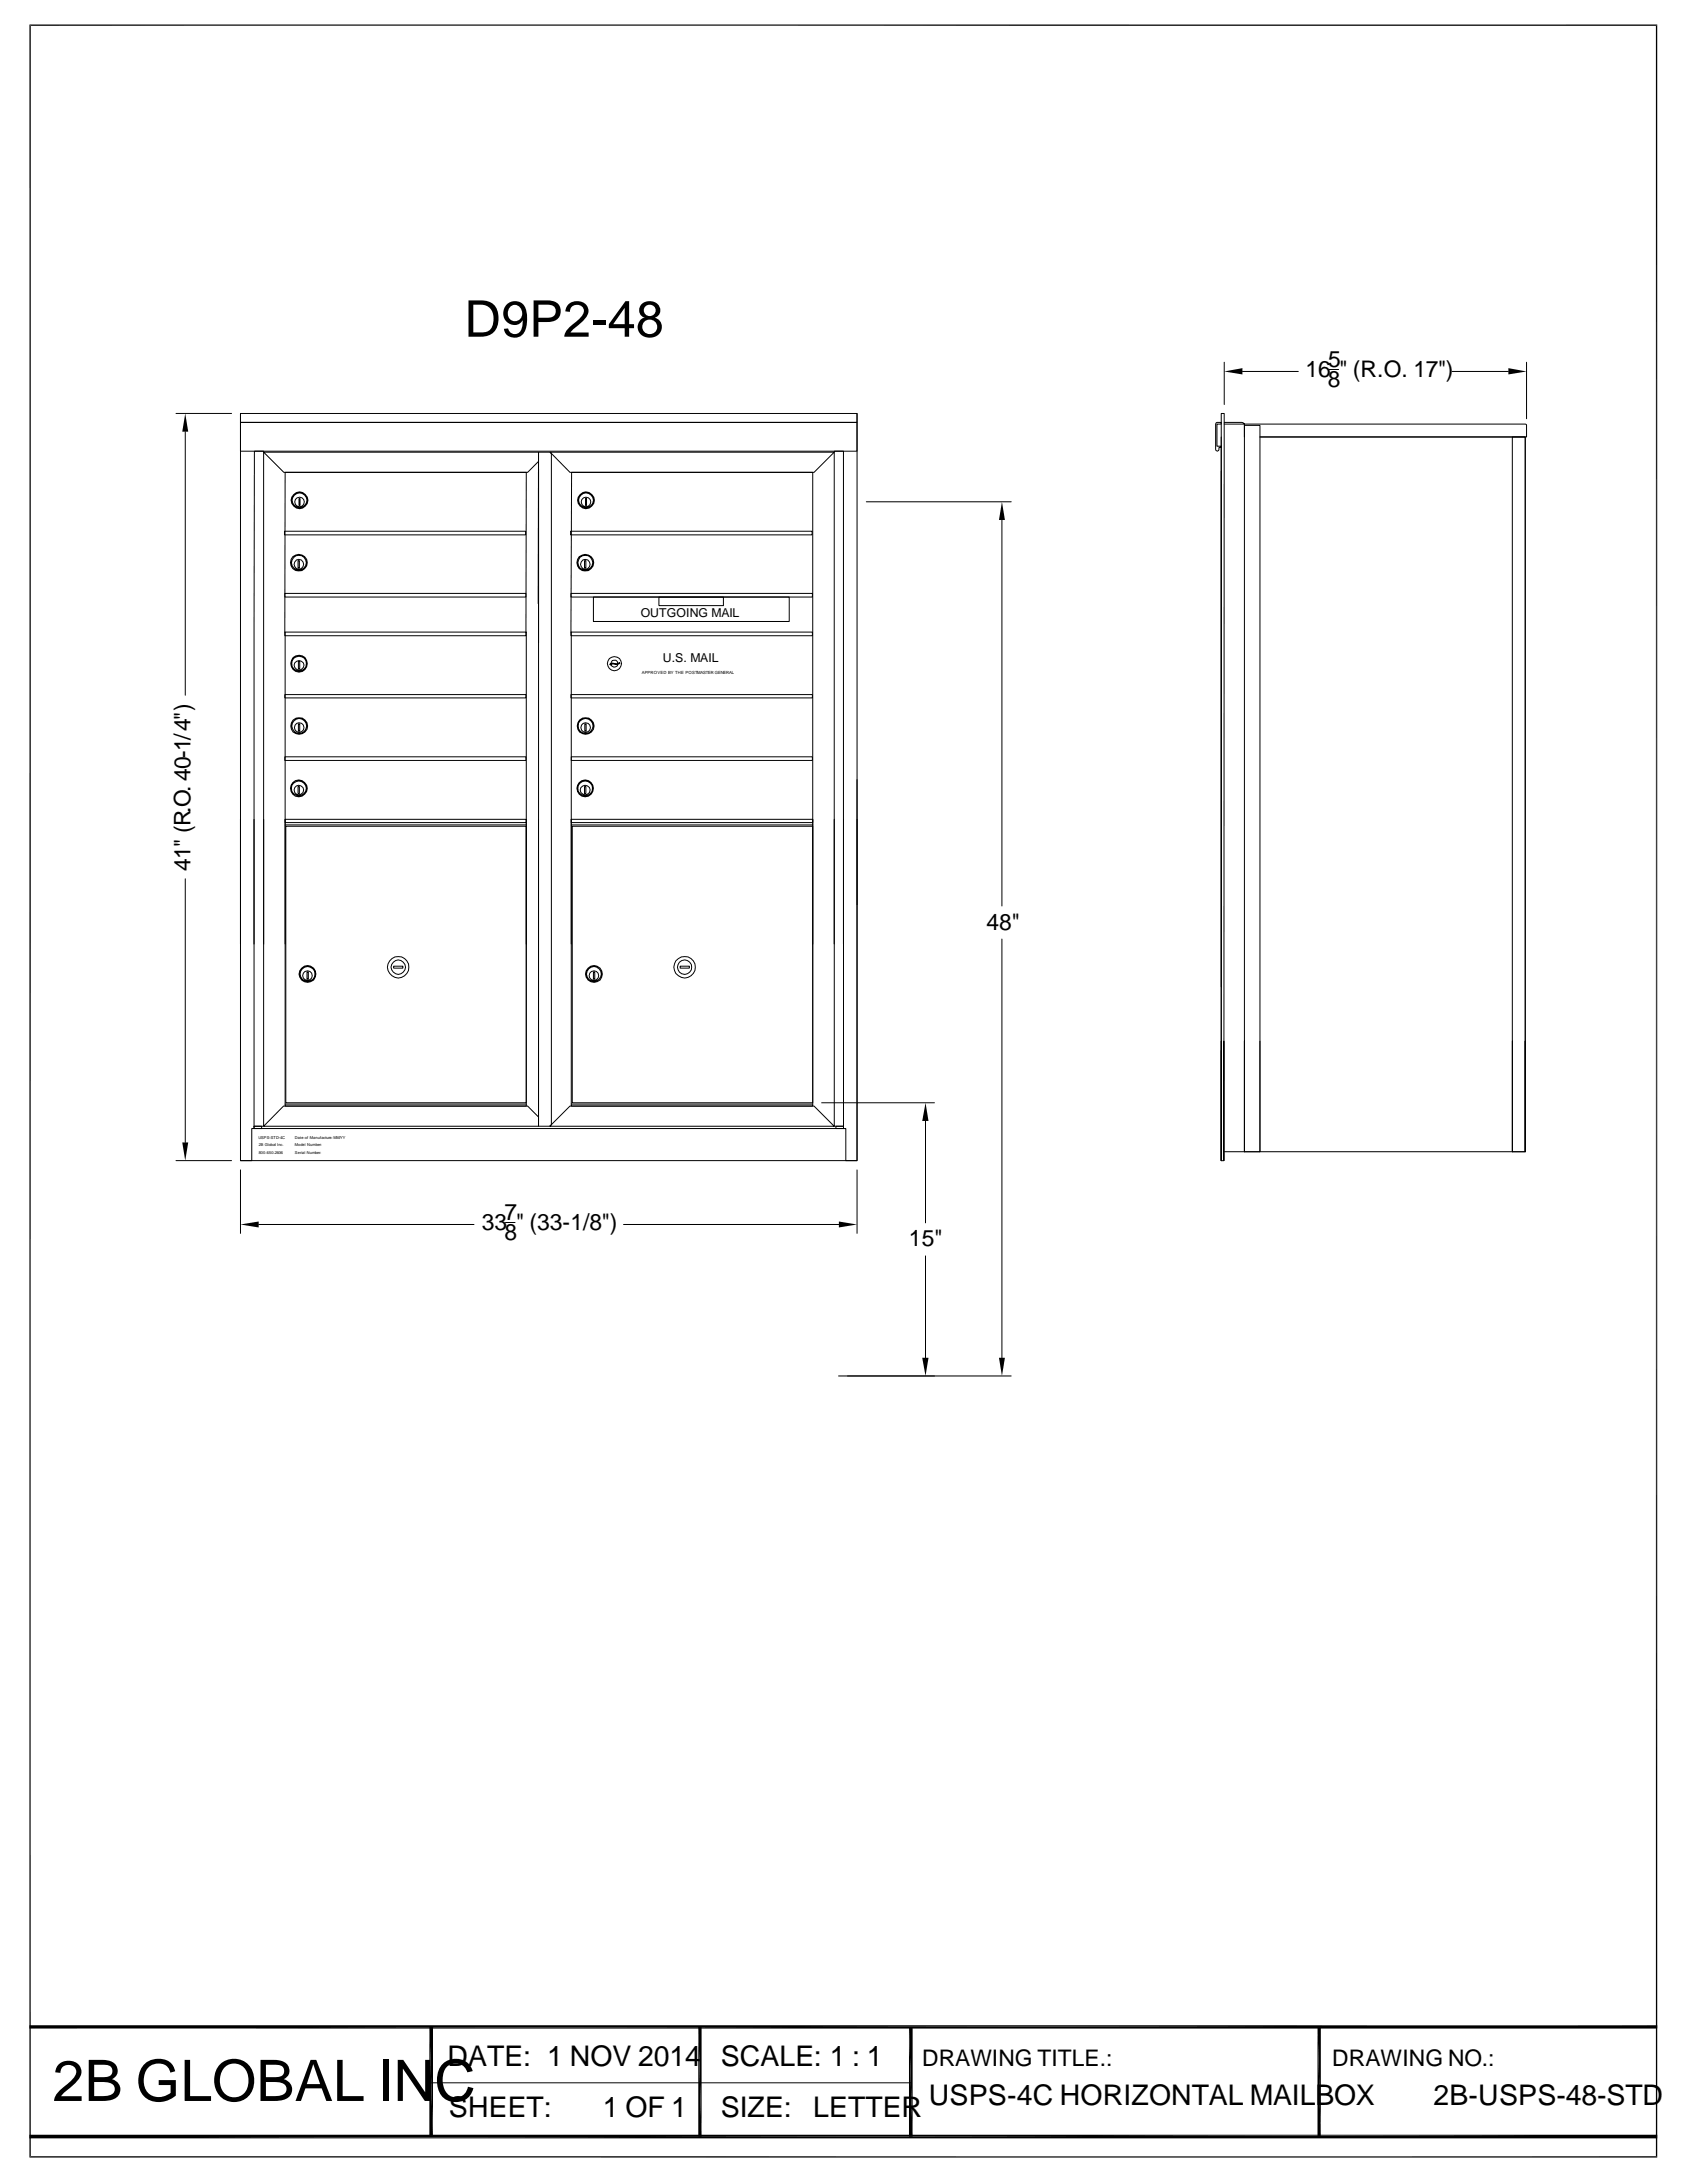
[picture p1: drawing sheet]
<svg xmlns="http://www.w3.org/2000/svg" width="216mm" height="279mm" viewBox="0 0 216 279" stroke-linecap="round" stroke-linejoin="round" font-family="sans-serif">
<defs><g id="words">
<text font-size="7.3" x="6.7" y="268.9">2B GLOBAL INC</text>
<text font-size="6.5" x="59.4" y="43.1">D9P2-48</text>
<g font-size="3.6">
<text x="57.3" y="264.4">DATE: 1 NOV 2014</text>
<text x="92.2" y="264.4">SCALE: 1 : 1</text>
<text x="118.9" y="269.4">USPS-4C HORIZONTAL MAILBOX</text>
<text x="183.5" y="269.4">2B-USPS-48-STD</text>
<text x="57.4" y="271">SHEET:</text>
<text x="77.2" y="271">1 OF 1</text>
<text x="92.2" y="271">SIZE:</text>
<text x="104.1" y="270.9">LETTER</text>
</g>
<g font-size="2.9">
<text x="170" y="46.9">5</text>
<text x="167.1" y="48.2">16 &quot; (R.O. 17&quot;)</text>
<text x="169.9" y="49.5">8</text>
<text x="24.4" y="111.4" transform="rotate(-90 24.4 111.4)">41&quot; (R.O. 40-1/4&quot;)</text>
<text x="126.2" y="119">48&quot;</text>
<text x="61.7" y="157.4">33 &quot; (33-1/8&quot;)</text>
<text x="64.6" y="156.2">7</text>
<text x="64.6" y="158.7">8</text>
<text x="116.3" y="159.5">15&quot;</text>
<text x="118" y="264.4">DRAWING TITLE.:</text>
<text x="170.5" y="264.4">DRAWING NO.:</text>
</g>
<g font-size="1.6">
<text x="82" y="79">OUTGOING MAIL</text>
<text x="84.8" y="84.7">U.S. MAIL</text>
</g>
<g font-size=".5">
<text x="82.1" y="86.2">APPROVED BY THE POSTMASTER GENERAL</text>
<text x="33.1" y="145.8">USPS-STD-4C</text>
<text x="33.1" y="146.7">2B Global Inc.</text>
<text x="33.1" y="147.7">800.650.2606</text>
<text x="37.7" y="145.8">Date of Manufacture: MM/YY</text>
<text x="37.7" y="146.7">Model Number:</text>
<text x="37.7" y="147.7">Serial Number:</text>
</g>
</g></defs>
<g fill="none" stroke="#000" stroke-width=".13">
<path d="M22.5 52.9h7.1M23.7 55.2v33.8M30.8 54.1h78.9v3.6h-78.9zM30.8 52.9h78.9v1.2h-78.9zM30.8 52.9v67.9M68.9 59.1l-1.4 1.4h-31.2l-2.6-2.6h35.2v19.4M68.9 60v84.1h-35.2l2.6-2.5h31.2l1.4 1.4M70.4 57.9h36.4l-2.6 2.6h-31.3zM109.7 52.9v62.9M155.6 54.1h.1h.6v.2h-.6v2.8h.6v.2h-.3v.4h-.2l-.2-.2zM156.3 55.9v92.6v-14M156.7 54.3h38.6l.1 1.6h-34.2h34v91.5v-91.5h-1.7v91.5v-14.1"/>
<path d="M156.7 54.1h2.4l.2 .2v1.6M156.7 46.4v5.4M159 47.5h7.2M170.1 47.3h1.2M185.8 47.5h7.2M195.4 46.4v7.2M36.4 68h30.9v.5h-30.9zM36.4 75.9h30.9v.5h-30.9zM38.1 71.8h.2v.9h-.2zM38.3 63.8h.1v.9h-.1zM73 68h30.9v.5h-30.9zM73.1 75.9h30.9v.5h-30.9z"/>
<path d="M74.8 71.8h.2v.9h-.2zM74.9 63.8h.2v.9h-.2zM75.9 76.4h25.1v3.1h-25.1zM84.3 76.4h8.3v1.1h-8.3zM110.9 64.2h18.5M128.2 66.5v49.5M156.3 60.3v66M36.4 88.9h30.9v.4h-30.9zM36.4 80.9h30.9v.5h-30.9zM36.4 96.9h30.9v.4h-30.9zM36.4 80.9l.1-20.4h30.9l-.1 20.4M36.5 80.9v39.9"/>
<path d="M38.2 92.7h.2v.9h-.2zM38.2 84.7h.2v.9h-.2zM67.4 80.9v39.9M68.9 82.3v-24.4h1.5l.2 .2v85.9l-.2 .1h-1.5v-39.2M73.1 80.9h30.9v.5h-30.9zM73.1 88.9h30.9v.4h-30.9zM73.1 80.9l.1-20.4h30.8v60.3M73.1 96.9h30.9v.4h-30.9zM73.1 80.9v39.9M74.8 92.7h.2v.9h-.2zM78.1 85l.3-.1 .5 .1 .4-.2v.1l-.4 .2-.5-.1-.3 .1zM79.1 84.9a.45 .45 0 0 0-.5-.4 .45 .45 0 0 0-.4 .5"/>
<path d="M79.1 85l-.1 .2-.4 .2-.3-.1-.1-.2M109.7 99.8v48.7h-78.9v-43.6M23.7 112.5v33.7M32.5 104.9v39.2M33.7 104.9v39.2h-1.2M36.5 104.9h30.9v.4h-30.9zM36.5 105.6h30.9M36.5 104.9v36.7h30.9v-36.7M36.6 105.8h30.7v35.3h-30.7zM38.1 100.7h.2v.9h-.2zM73.1 104.9h30.9v.4h-30.9zM73.1 104.9v36.7h30.9v-36.7"/>
<path d="M73.1 105.6h30.9M73.2 105.8h30.8v35.3h-30.8zM74.8 100.7h.2v.9h-.2zM106.8 104.9v39.2h1.1M107.9 104.9v39.2M109.7 104.9v43.7h-1.5v-4.2h-.3M32.5 120.8l.1-63.1h1.1v63.1M39.3 124.4h.2v.9h-.2zM50.4 123.7h1.2v.2h-1.2zM75.9 124.4h.2v.9h-.2zM87 123.7h1.2v.2h-1.2zM106.8 120.8v-63.1h1.1v63.1"/>
<path d="M128.2 120.2v53.6M156.3 133.3v15.3v-95.7h.4l-.1 95.7M156.6 133.3v15.3h-.3M159.3 133.3v14.1v-93h1.9v93M161.2 133.3v14.1h-1.9M22.5 148.5h7.1M30.8 149.7v8.2M32.5 144.1h1v.3h-1zM32.5 144.1v.3h-.3v4.2h-1.4M33.1 156.7h27.6M36.5 141.3h30.9M64.7 156.5h1.2"/>
<path d="M70.4 144.1l2.5-2.5h31.3l2.6 2.5zM73.1 141.3h30.9M79.8 156.7h27.6M105.2 141.1h14.4M107 144.1h.9v.3h-.9zM107.9 144.1v.3h-75.4M109.7 149.7v8.2M118.4 143.5v13M156.6 147.4h38.6v-14.1v14.1h-1.7M107.3 176.1h22.1M118.4 160.7v13.1M55.2 266.6h61.3"/>
<circle cx="38.2" cy="72.2" r=".63"/>
<circle cx="38.3" cy="72" r="1.08"/>
<circle cx="38.3" cy="72" r=".95"/>
<circle cx="38.3" cy="64.2" r=".62"/>
<circle cx="38.3" cy="64" r="1.06"/>
<circle cx="38.3" cy="64" r=".94"/>
<circle cx="74.9" cy="72.2" r=".63"/>
<circle cx="74.9" cy="72" r=".96"/>
<circle cx="74.9" cy="72" r="1.08"/>
<circle cx="75" cy="64.2" r=".61"/>
<circle cx="75" cy="64" r="1.06"/>
<circle cx="75" cy="64" r=".94"/>
<circle cx="38.3" cy="84.9" r="1.07"/>
<circle cx="38.3" cy="84.9" r=".94"/>
<circle cx="38.3" cy="92.9" r="1.09"/>
<circle cx="38.3" cy="93.1" r=".62"/>
<circle cx="38.3" cy="85.2" r=".62"/>
<circle cx="38.3" cy="92.9" r=".95"/>
<circle cx="74.9" cy="92.9" r="1.09"/>
<circle cx="74.9" cy="92.9" r=".96"/>
<circle cx="75" cy="93.1" r=".62"/>
<circle cx="78.6" cy="84.9" r=".9"/>
<circle cx="38.2" cy="100.9" r="1.08"/>
<circle cx="38.2" cy="101.1" r=".61"/>
<circle cx="38.3" cy="100.9" r=".95"/>
<circle cx="74.9" cy="100.9" r="1.06"/>
<circle cx="74.9" cy="100.9" r=".94"/>
<circle cx="74.9" cy="101.1" r=".62"/>
<circle cx="39.3" cy="124.9" r=".62"/>
<circle cx="39.4" cy="124.7" r="1.08"/>
<circle cx="39.4" cy="124.7" r=".95"/>
<circle cx="51" cy="123.8" r="1.36"/>
<circle cx="51" cy="123.8" r=".91"/>
<circle cx="76" cy="124.9" r=".62"/>
<circle cx="76" cy="124.7" r="1.08"/>
<circle cx="76" cy="124.7" r=".95"/>
<circle cx="87.6" cy="123.8" r=".91"/>
<circle cx="87.6" cy="123.8" r="1.36"/>
</g>
<g fill="#000">
<path d="M23.7 52.9l.4 2.3h-.8zM156.7 47.5l2.3-.4v.8zM193 47.1l2.4 .4-2.4 .4zM128.2 64.2l.4 2.4h-.8zM23.3 146.2h.8l-.4 2.4zM30.8 156.7l2.3-.4v.8zM107.4 156.3l2.3 .4-2.3 .4zM118.4 141.1l.4 2.4h-.8zM118 173.8h.8l-.4 2.3zM127.8 173.8h.8l-.4 2.3zM54.9 259.4l.5 14.1h-.5zM54.9 259.4h.5v14.1z"/>
<path d="M116.3 259.4l.5 14.1h-.5zM116.3 259.4h.5v14.1zM3.8 273.2h208.3l-208.3 .5zM3.8 273.7l208.3-.5v.5z"/>
</g>
<path d="M3.8 3.2h208.3M3.9 3.1v273M212 3.1v273M3.8 276.1h208.3" fill="none" stroke="#000" stroke-width=".17"/>
<path d="M3.8 259.4h208.3M89.6 259.4v14.1M168.8 259.4v14.1" fill="none" stroke="#000" stroke-width=".42"/>
<use href="#words"/>
</svg>
